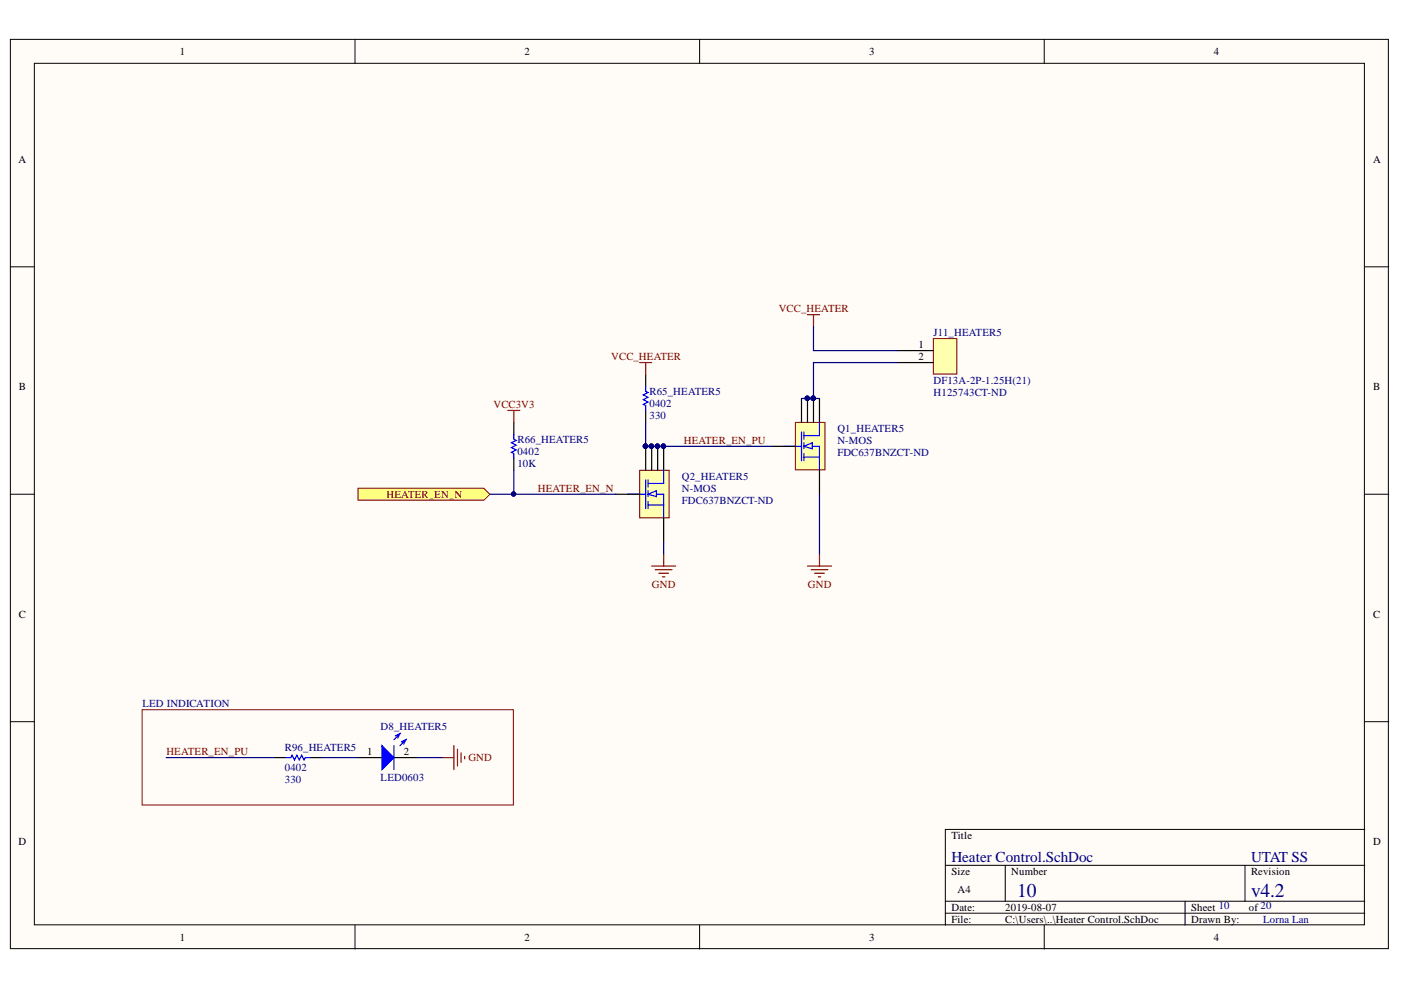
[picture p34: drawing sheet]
<svg xmlns="http://www.w3.org/2000/svg" width="297mm" height="210mm" viewBox="0 0 297 210" stroke-linecap="round" stroke-linejoin="round" font-family="sans-serif">
<defs><g id="words">
<g font-size="4.1" fill="#000080">
<text x="215.7" y="190.2">10</text>
<text x="265.2" y="190.2">v4.2</text>
</g>
<g font-size="3.2" fill="#000080">
<text x="201.7" y="182.7">Heater Control.SchDoc</text>
<text x="265.2" y="182.7">UTAT SS</text>
</g>
<g font-size="2.3">
<text x="38.1" y="11.7">1</text>
<text x="111.2" y="11.7">2</text>
<text x="184.3" y="11.7">3</text>
<text x="257.4" y="11.7">4</text>
<text x="3.9" y="34.5">A</text>
<text x="291.1" y="34.5">A</text>
<text x="194.7" y="73.8">1</text>
<text x="194.7" y="76.4">2</text>
<text x="4" y="82.7">B</text>
<text x="291.1" y="82.7">B</text>
<text x="4" y="130.9">C</text>
<text x="291.1" y="130.9">C</text>
<text x="77.8" y="160.1">1</text>
<text x="85.6" y="160.1">2</text>
<text x="3.9" y="179.2">D</text>
<text x="201.7" y="177.9">Title</text>
<text x="291.1" y="179.2">D</text>
<text x="201.7" y="185.5">Size</text>
<text x="214.4" y="185.5">Number</text>
<text x="265.2" y="185.5">Revision</text>
<text x="203" y="189.3">A4</text>
<text x="201.7" y="193.1">Date:</text>
<text x="201.7" y="195.7">File:</text>
<text x="213.1" y="193.1">2019-08-07</text>
<text x="213.1" y="195.7">C:\Users\..\Heater Control.SchDoc</text>
<text x="252.6" y="193.1">Sheet 10</text>
<text x="252.6" y="195.7">Drawn By:</text>
<text x="264.8" y="193.1">of 20</text>
<text x="38.1" y="199.5">1</text>
<text x="111.2" y="199.5">2</text>
<text x="184.3" y="199.5">3</text>
<text x="257.4" y="199.5">4</text>
</g>
<g font-size="2.3" fill="#800000">
<text x="165.1" y="66.2">VCC_HEATER</text>
<text x="129.6" y="76.4">VCC_HEATER</text>
<text x="104.6" y="86.5">VCC3V3</text>
<text x="145" y="94.1">HEATER_EN_PU</text>
<text x="82" y="105.6">HEATER_EN_N</text>
<text x="114" y="104.3">HEATER_EN_N</text>
<text x="138.2" y="124.6">GND</text>
<text x="171.3" y="124.6">GND</text>
<text x="35.3" y="160.1">HEATER_EN_PU</text>
<text x="99.3" y="161.4">GND</text>
</g>
<g font-size="2.3" fill="#000080">
<text x="197.9" y="71.3">J11_HEATER5</text>
<text x="137.7" y="83.7">R65_HEATER5</text>
<text x="197.9" y="84">H125743CT-ND</text>
<text x="197.9" y="81.4">DF13A-2P-1.25H(21)</text>
<text x="137.7" y="88.8">330</text>
<text x="137.7" y="86.3">0402</text>
<text x="109.7" y="93.9">R66_HEATER5</text>
<text x="177.5" y="91.6">Q1_HEATER5</text>
<text x="177.5" y="94.1">N-MOS</text>
<text x="109.7" y="98.9">10K</text>
<text x="109.7" y="96.4">0402</text>
<text x="144.5" y="101.7">Q2_HEATER5</text>
<text x="177.5" y="96.6">FDC637BNZCT-ND</text>
<text x="144.5" y="106.9">FDC637BNZCT-ND</text>
<text x="144.5" y="104.3">N-MOS</text>
<text x="30.2" y="150">LED INDICATION</text>
<text x="80.7" y="154.8">D8_HEATER5</text>
<text x="60.4" y="159.3">R96_HEATER5</text>
<text x="60.4" y="166">330</text>
<text x="60.4" y="163.5">0402</text>
<text x="80.7" y="165.5">LED0603</text>
<text x="267.8" y="195.7">Lorna Lan</text>
</g>
</g></defs>
<g fill="#fffcf8" stroke="#000" stroke-width=".21">
<path d="M2.2 8.3h292.2v192.8h-292.2z"/>
<path d="M7.3 13.4h282v182.7h-282z"/>
</g>
<g fill="none" stroke="#000" stroke-width=".21">
<path d="M75.3 8.3v5.1M148.3 8.3v5.1M221.4 8.3v5.1M2.2 56.6h5.1M289.4 56.6h5.1M2.2 104.8h5.1M289.4 104.8h5.1M2.2 153h5.1M289.4 153h5.1M289.4 175.9h-89v20.3M75.3 196.2v5M148.3 196.2v5"/>
<path d="M200.4 183.5h89M200.4 191.1h89M200.4 193.6h89M213.1 183.5v7.6M221.4 196.2v5M251.3 191.1v5.1M264 183.5v7.6"/>
</g>
<path d="M197.9 71.8h5v7.5h-5z" fill="#ffffb0" stroke="#800000" stroke-width=".21"/>
<path d="M190.3 74.3h7.6M190.3 76.9h7.6" fill="none" stroke="#000" stroke-width=".25"/>
<path d="M75.9 103.5h26.7l1.3 1.3-1.3 1.3h-26.7z" fill-rule="evenodd" fill="#ffff80" stroke="#800000" stroke-width=".21"/>
<path d="M108.9 89.6v2.5M108.9 97.2v2.5" fill="none" stroke="#000" stroke-width=".25"/>
<path d="M108.9 92.1v1l.5 .3-1 .5 1 .5-1 .5 1 .5-1 .5 .5 .3v1" fill="none" stroke="#00f" stroke-width=".25"/>
<path d="M107.7 87h2.5M108.9 87v2.6" fill="none" stroke="#800000" stroke-width=".25"/>
<path d="M135.6 99.7h6.3v10.1h-6.3z" fill="#ffffb0" stroke="#800000" stroke-width=".21"/>
<path d="M140.7 99.7v2.8h-3.3M133.1 104.8h3.8M136.9 101.7v6.1M137.4 104.8l1.8-.8v1.3zM137.4 101.7v1.6M137.4 104v1.3M137.4 106.3v1.5M137.4 107.1h3.3M139.2 104.8h1.5v5.1" fill="none" stroke="#00f" stroke-width=".25"/>
<path d="M136.9 94.6v5.1M138.2 94.6v5.1M139.4 94.6v5.1M140.7 94.6v5.1M130.5 104.8h5.1M140.7 109.9v5" fill="none" stroke="#000" stroke-width=".25"/>
<g fill="#000080" stroke="#000080" stroke-width=".21">
<circle cx="136.8" cy="94.6" r=".46"/>
<circle cx="138.1" cy="94.6" r=".47"/>
<circle cx="139.4" cy="94.6" r=".46"/>
<circle cx="140.6" cy="94.6" r=".46"/>
</g>
<path d="M171.2 66.7h2.5M172.5 66.7v2.6M140.7 117.5v2.5M173.7 117.5v2.5M138.2 120h5M138.9 120.8h3.6M139.7 121.5h2M140.5 122.3h.5M171.2 120h5.1M172 120.8h3.5M172.7 121.5h2.1M173.5 122.3h.5" fill="none" stroke="#800000" stroke-width=".25"/>
<path d="M168.6 89.6h6.3v10h-6.3z" fill="#ffffb0" stroke="#800000" stroke-width=".21"/>
<g fill="none" stroke="#00f" stroke-width=".25">
<path d="M136.9 81.9v1.1l.5 .2-1 .5 1 .5-1 .5 1 .5-1 .6 .5 .2v1M166.1 94.6h3.8M169.9 91.6v6.1M170.4 94.6l1.8-.7v1.2zM170.4 91.6v1.5M170.4 93.9v1.2M170.4 96.2v1.5M170.4 96.9h3.3M172.2 94.6h1.5v5.1M173.7 89.6v2.8h-3.3M83.5 158.1v5.1M83.8 156l1-.4-.5 .9"/>
<path d="M84.8 155.6l-1.3 1.2M85.1 157.3l1-.5-.5 1M86.1 156.8l-1.3 1.3M60.7 160.6h1l.2-.5 .5 1 .5-1 .5 1 .6-1 .5 1 .2-.5h1"/>
</g>
<path d="M136.9 79.4v2.5M136.9 87v2.6M163.6 94.6h5.1M169.9 84.5v5.1M171.2 84.5v5.1M172.5 84.5v5.1M173.7 84.5v5.1M173.7 99.7v5.1M58.1 160.6h2.6M65.7 160.6h2.6M75.9 160.6h5.1M83.5 160.6h5.1" fill="none" stroke="#000" stroke-width=".25"/>
<g fill="#000080" stroke="#000080" stroke-width=".21">
<circle cx="171.2" cy="84.4" r=".46"/>
<circle cx="172.4" cy="84.4" r=".46"/>
</g>
<path d="M135.6 76.9h2.6M136.9 76.9v2.5" fill="none" stroke="#800000" stroke-width=".25"/>
<path d="M81 158.1l2.5 2.5-2.5 2.6z" fill="#00f"/>
<path d="M81 158.1l2.5 2.5-2.5 2.6z" fill="none" stroke="#00f" stroke-width=".25"/>
<path d="M96.2 158.1v5.1M97 158.9v3.5M97.8 159.6v2M93.7 160.6h2.5M98.5 160.4v.5" fill="none" stroke="#800000" stroke-width=".25"/>
<path d="M30.1 150.5h78.7v20.2h-78.7z" fill="none" stroke="#800000" stroke-width=".21"/>
<path d="M172.5 69.3v5h17.8M190.3 76.9h-17.8v7.6M108.9 99.7v5.1M136.9 89.6v5h26.7M169.9 84.5h3.8M103.9 104.8h26.6M140.7 114.9v2.6M173.7 104.8v12.7M35.2 160.6h22.9M68.3 160.6h7.6M88.6 160.6h5.1" fill="none" stroke="#000080" stroke-width=".25"/>
<g fill="#000080" stroke="#000080" stroke-width=".21">
<circle cx="136.8" cy="94.6" r=".46"/>
<circle cx="138.1" cy="94.6" r=".47"/>
<circle cx="139.4" cy="94.6" r=".46"/>
<circle cx="140.6" cy="94.6" r=".46"/>
<circle cx="172.4" cy="84.4" r=".46"/>
<circle cx="108.9" cy="104.7" r=".46"/>
<circle cx="171.2" cy="84.4" r=".46"/>
</g>
<use href="#words"/>
</svg>
